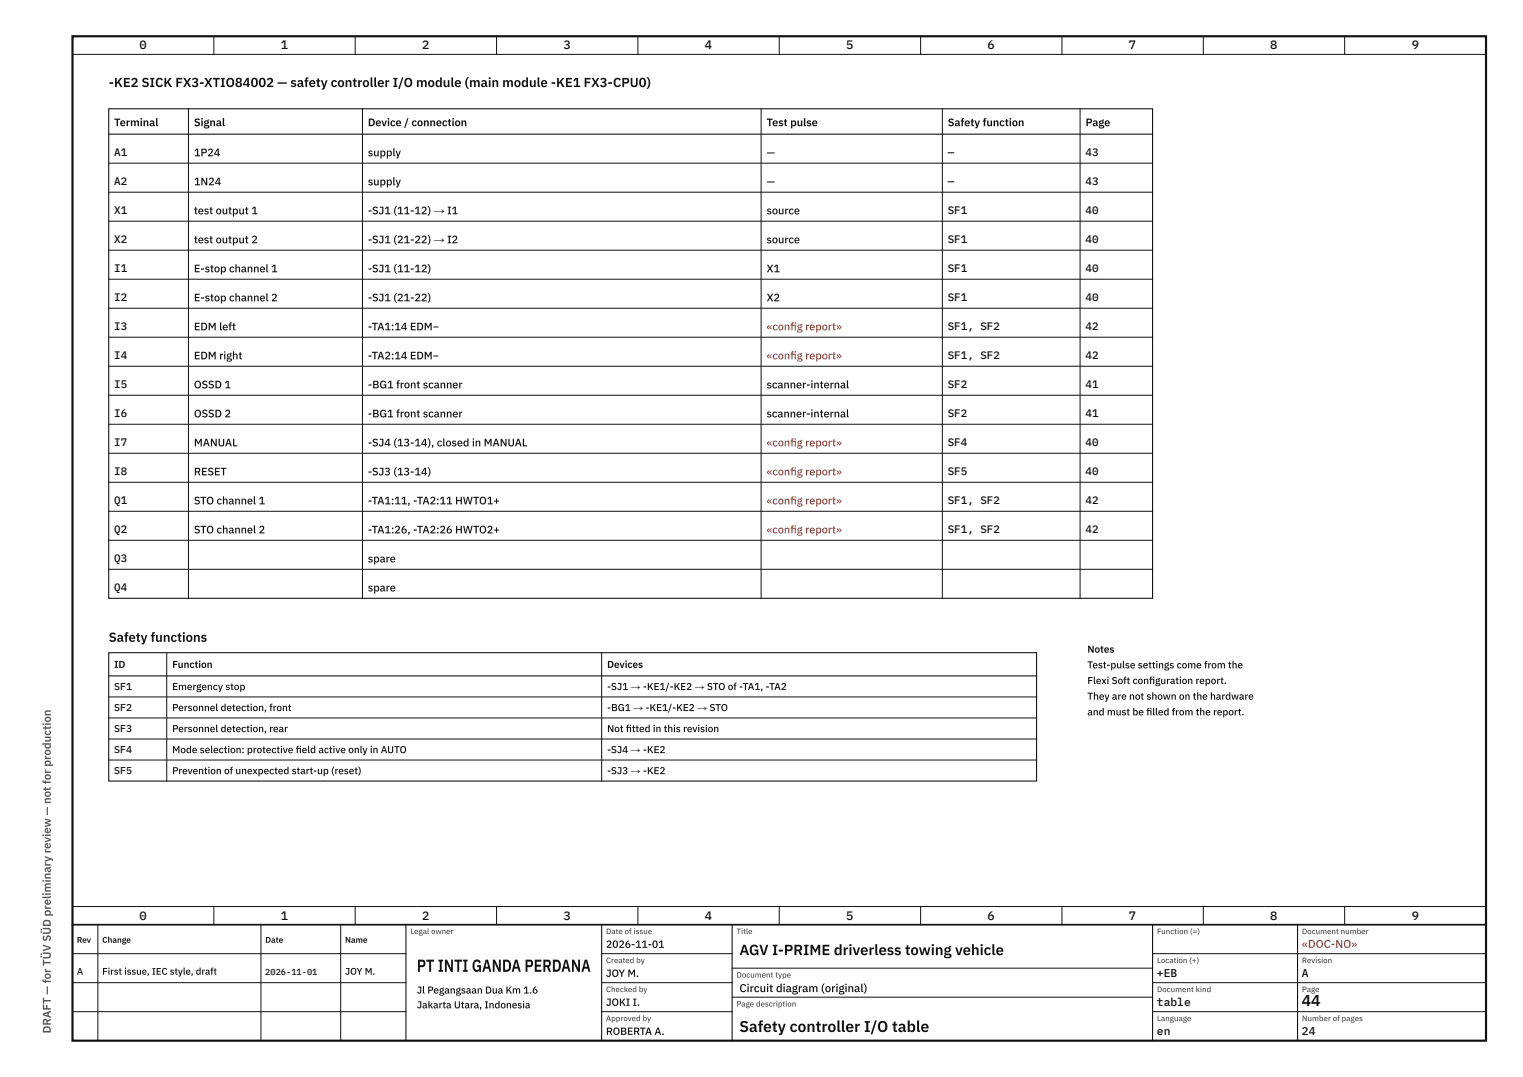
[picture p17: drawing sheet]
<svg xmlns="http://www.w3.org/2000/svg" width="420mm" height="297mm" viewBox="0 0 420 297" stroke-linecap="round" stroke-linejoin="round" font-family="sans-serif">
<defs><g id="words">
<text font-size="4.8" fill="#111" x="115" y="268">PT INTI GANDA PERDANA</text>
<g font-size="4.3" fill="#111">
<text x="359.2" y="277.4">44</text>
<text x="204" y="284.6">Safety controller I/O table</text>
</g>
<text font-size="4.1" fill="#111" x="204" y="263.4">AGV I-PRIME driverless towing vehicle</text>
<g font-size="3.6" fill="#111">
<text x="30" y="24">-KE2 SICK FX3-XTIO84002 — safety controller I/O module (main module -KE1 FX3-CPU0)</text>
<text x="30" y="177">Safety functions</text>
</g>
<g font-size="3.4" fill="#111">
<text x="38.5" y="13.6">0</text>
<text x="77.5" y="13.6">1</text>
<text x="116.5" y="13.6">2</text>
<text x="155.5" y="13.6">3</text>
<text x="194.5" y="13.6">4</text>
<text x="233.5" y="13.6">5</text>
<text x="272.5" y="13.6">6</text>
<text x="311.5" y="13.6">7</text>
<text x="350.5" y="13.6">8</text>
<text x="389.5" y="13.6">9</text>
<text x="38.5" y="253.6">0</text>
<text x="77.5" y="253.6">1</text>
<text x="116.5" y="253.6">2</text>
<text x="155.5" y="253.6">3</text>
<text x="194.5" y="253.6">4</text>
<text x="233.5" y="253.6">5</text>
<text x="272.5" y="253.6">6</text>
<text x="311.5" y="253.6">7</text>
<text x="350.5" y="253.6">8</text>
<text x="389.5" y="253.6">9</text>
</g>
<text font-size="3.1" fill="#c0392b" x="359.2" y="261.4">«DOC-NO»</text>
<g font-size="3.1" fill="#111">
<text x="319.2" y="269.4">+EB</text>
<text x="359.2" y="269.4">A</text>
<text x="204" y="273.6">Circuit diagram (original)</text>
<text x="319.2" y="277.4">table</text>
<text x="319.2" y="285.4">en</text>
<text x="359.2" y="285.4">24</text>
</g>
<text font-size="3.1" fill="#555" x="14" y="285" transform="rotate(-90 14 285)">DRAFT — for TÜV SÜD preliminary review — not for production</text>
<g font-size="3" fill="#111">
<text x="31.5" y="34.8">Terminal</text>
<text x="53.5" y="34.8">Signal</text>
<text x="101.5" y="34.8">Device / connection</text>
<text x="211.5" y="34.8">Test pulse</text>
<text x="261.5" y="34.8">Safety function</text>
<text x="299.5" y="34.8">Page</text>
<text x="31.5" y="43.1">A1</text>
<text x="53.5" y="43.1">1P24</text>
<text x="101.5" y="43.1">supply</text>
<text x="211.5" y="43.1">—</text>
<text x="261.5" y="43.1">—</text>
<text x="299.5" y="43.1">43</text>
<text x="31.5" y="51.1">A2</text>
<text x="53.5" y="51.1">1N24</text>
<text x="101.5" y="51.1">supply</text>
<text x="211.5" y="51.1">—</text>
<text x="261.5" y="51.1">—</text>
<text x="299.5" y="51.1">43</text>
<text x="31.5" y="59.1">X1</text>
<text x="53.5" y="59.1">test output 1</text>
<text x="101.5" y="59.1">-SJ1 (11-12) → I1</text>
<text x="211.5" y="59.1">source</text>
<text x="261.5" y="59.1">SF1</text>
<text x="299.5" y="59.1">40</text>
<text x="31.5" y="67.1">X2</text>
<text x="53.5" y="67.1">test output 2</text>
<text x="101.5" y="67.1">-SJ1 (21-22) → I2</text>
<text x="211.5" y="67.1">source</text>
<text x="261.5" y="67.1">SF1</text>
<text x="299.5" y="67.1">40</text>
<text x="31.5" y="75.1">I1</text>
<text x="53.5" y="75.1">E-stop channel 1</text>
<text x="101.5" y="75.1">-SJ1 (11-12)</text>
<text x="211.5" y="75.1">X1</text>
<text x="261.5" y="75.1">SF1</text>
<text x="299.5" y="75.1">40</text>
<text x="31.5" y="83.1">I2</text>
<text x="53.5" y="83.1">E-stop channel 2</text>
<text x="101.5" y="83.1">-SJ1 (21-22)</text>
<text x="211.5" y="83.1">X2</text>
<text x="261.5" y="83.1">SF1</text>
<text x="299.5" y="83.1">40</text>
<text x="31.5" y="91.1">I3</text>
<text x="53.5" y="91.1">EDM left</text>
<text x="101.5" y="91.1">-TA1:14 EDM−</text>
<text x="261.5" y="91.1">SF1, SF2</text>
<text x="299.5" y="91.1">42</text>
<text x="31.5" y="99.1">I4</text>
<text x="53.5" y="99.1">EDM right</text>
<text x="101.5" y="99.1">-TA2:14 EDM−</text>
<text x="261.5" y="99.1">SF1, SF2</text>
<text x="299.5" y="99.1">42</text>
<text x="31.5" y="107.1">I5</text>
<text x="53.5" y="107.1">OSSD 1</text>
<text x="101.5" y="107.1">-BG1 front scanner</text>
<text x="211.5" y="107.1">scanner-internal</text>
<text x="261.5" y="107.1">SF2</text>
<text x="299.5" y="107.1">41</text>
<text x="31.5" y="115.1">I6</text>
<text x="53.5" y="115.1">OSSD 2</text>
<text x="101.5" y="115.1">-BG1 front scanner</text>
<text x="211.5" y="115.1">scanner-internal</text>
<text x="261.5" y="115.1">SF2</text>
<text x="299.5" y="115.1">41</text>
<text x="31.5" y="123.1">I7</text>
<text x="53.5" y="123.1">MANUAL</text>
<text x="101.5" y="123.1">-SJ4 (13-14), closed in MANUAL</text>
<text x="261.5" y="123.1">SF4</text>
<text x="299.5" y="123.1">40</text>
<text x="31.5" y="131.1">I8</text>
<text x="53.5" y="131.1">RESET</text>
<text x="101.5" y="131.1">-SJ3 (13-14)</text>
<text x="261.5" y="131.1">SF5</text>
<text x="299.5" y="131.1">40</text>
<text x="31.5" y="139.1">Q1</text>
<text x="53.5" y="139.1">STO channel 1</text>
<text x="101.5" y="139.1">-TA1:11, -TA2:11 HWTO1+</text>
<text x="261.5" y="139.1">SF1, SF2</text>
<text x="299.5" y="139.1">42</text>
<text x="31.5" y="147.1">Q2</text>
<text x="53.5" y="147.1">STO channel 2</text>
<text x="101.5" y="147.1">-TA1:26, -TA2:26 HWTO2+</text>
<text x="261.5" y="147.1">SF1, SF2</text>
<text x="299.5" y="147.1">42</text>
<text x="31.5" y="155.1">Q3</text>
<text x="101.5" y="155.1">spare</text>
<text x="31.5" y="163.1">Q4</text>
<text x="101.5" y="163.1">spare</text>
</g>
<g font-size="3" fill="#c0392b">
<text x="211.5" y="91.1">«confg report»</text>
<text x="218" y="91.1">i</text>
<text x="211.5" y="99.1">«confg report»</text>
<text x="218" y="99.1">i</text>
<text x="211.5" y="123.1">«confg report»</text>
<text x="218" y="123.1">i</text>
<text x="211.5" y="131.1">«confg report»</text>
<text x="218" y="131.1">i</text>
<text x="211.5" y="139.1">«confg report»</text>
<text x="218" y="139.1">i</text>
<text x="211.5" y="147.1">«confg report»</text>
<text x="218" y="147.1">i</text>
</g>
<g font-size="2.9" fill="#111">
<text x="167.2" y="261.4">2026-11-01</text>
<text x="167.2" y="269.4">JOY M.</text>
<text x="167.2" y="277.4">JOKI I.</text>
<text x="167.2" y="285.4">ROBERTA A.</text>
</g>
<g font-size="2.8" fill="#111">
<text x="300" y="180">Notes</text>
<text x="31.5" y="184.2">ID</text>
<text x="47.5" y="184.2">Function</text>
<text x="167.5" y="184.2">Devices</text>
<text x="300" y="184.3">Test-pulse settings come from the</text>
<text x="31.5" y="190.3">SF1</text>
<text x="47.5" y="190.3">Emergency stop</text>
<text x="167.5" y="190.3">-SJ1 → -KE1/-KE2 → STO of -TA1, -TA2</text>
<text x="300" y="188.6">Flexi Soft confguration report.</text>
<text x="317" y="188.6">i</text>
<text x="31.5" y="196.1">SF2</text>
<text x="47.5" y="196.1">Personnel detection, front</text>
<text x="167.5" y="196.1">-BG1 → -KE1/-KE2 → STO</text>
<text x="300" y="193">They are not shown on the hardware</text>
<text x="300" y="197.3">and must be flled from the report.</text>
<text x="316.2" y="197.3">i</text>
<text x="31.5" y="201.9">SF3</text>
<text x="47.5" y="201.9">Personnel detection, rear</text>
<text x="167.5" y="201.9">Not ftted in this revision</text>
<text x="172.7" y="201.9">i</text>
<text x="31.5" y="207.7">SF4</text>
<text x="47.5" y="207.7">Mode selection: protective feld active only in AUTO</text>
<text x="81.6" y="207.7">i</text>
<text x="167.5" y="207.7">-SJ4 → -KE2</text>
<text x="31.5" y="213.5">SF5</text>
<text x="47.5" y="213.5">Prevention of unexpected start-up (reset)</text>
<text x="167.5" y="213.5">-SJ3 → -KE2</text>
<text x="115" y="274">Jl Pegangsaan Dua Km 1.6</text>
<text x="115" y="278.1">Jakarta Utara, Indonesia</text>
</g>
<g font-size="2.6" fill="#111">
<text x="21.2" y="268.8">A</text>
<text x="28.2" y="268.8">First issue, IEC style, draft</text>
<text x="95.2" y="268.8">JOY M.</text>
</g>
<text font-size="2.4" fill="#111" x="73.2" y="268.8">2026-11-01</text>
<g font-size="2.3" fill="#111">
<text x="21.2" y="260">Rev</text>
<text x="28.2" y="260">Change</text>
<text x="73.2" y="260">Date</text>
<text x="95.2" y="260">Name</text>
</g>
<g font-size="2.2" fill="#555">
<text x="113.2" y="257.6">Legal owner</text>
<text x="167.2" y="257.6">Date of issue</text>
<text x="203.2" y="257.6">Title</text>
<text x="319.2" y="257.6">Function (=)</text>
<text x="359.2" y="257.6">Document number</text>
<text x="167.2" y="265.6">Created by</text>
<text x="203.2" y="269.6">Document type</text>
<text x="319.2" y="265.6">Location (+)</text>
<text x="359.2" y="265.6">Revision</text>
<text x="167.2" y="273.6">Checked by</text>
<text x="319.2" y="273.6">Document kind</text>
<text x="359.2" y="273.6">Page</text>
<text x="167.2" y="281.6">Approved by</text>
<text x="203.2" y="277.6">Page description</text>
<text x="319.2" y="281.6">Language</text>
<text x="359.2" y="281.6">Number of pages</text>
</g>
</g></defs>
<path d="M20 10h390v277h-390z" fill="none" stroke="#111" stroke-width=".6"/>
<g fill="none" stroke="#111" stroke-width=".28">
<path d="M20 15h390M59 10v5M98 10v5M137 10v5M176 10v5M215 10v5M254 10v5M293 10v5M332 10v5M371 10v5M52 30v135M100 30v135"/>
<path d="M210 30v135M260 30v135M298 30v135M30 45h288M30 53h288M30 61h288M30 69h288M30 77h288M30 85h288M30 93h288M30 101h288M30 109h288"/>
<path d="M30 117h288M30 125h288M30 133h288M30 141h288M30 149h288M30 157h288M46 180v35.4M166 180v35.4M30 192.2h256M30 198h256M30 203.8h256M30 209.6h256"/>
<path d="M20 250h390M20 255h390M27 255v32M59 250v5M72 255v32M94 255v32M98 250v5M137 250v5M176 250v5M215 250v5M254 250v5M293 250v5"/>
<path d="M332 250v5M371 250v5M20 263h92M20 271h92M20 279h92M166 263h36M166 271h36M166 279h36M202 267h116M202 275h116M318 263h92M318 271h92"/>
<path d="M318 279h92"/>
</g>
<path d="M20 255h390" fill="none" stroke="#111" stroke-width=".45"/>
<path d="M30 30h288v135h-288zM30 37h288M30 180h256v35.4h-256zM30 186.4h256M112 255v32M166 255v32M202 255v32M318 255v32M358 255v32" fill="none" stroke="#111" stroke-width=".3"/>
<use href="#words"/>
</svg>
